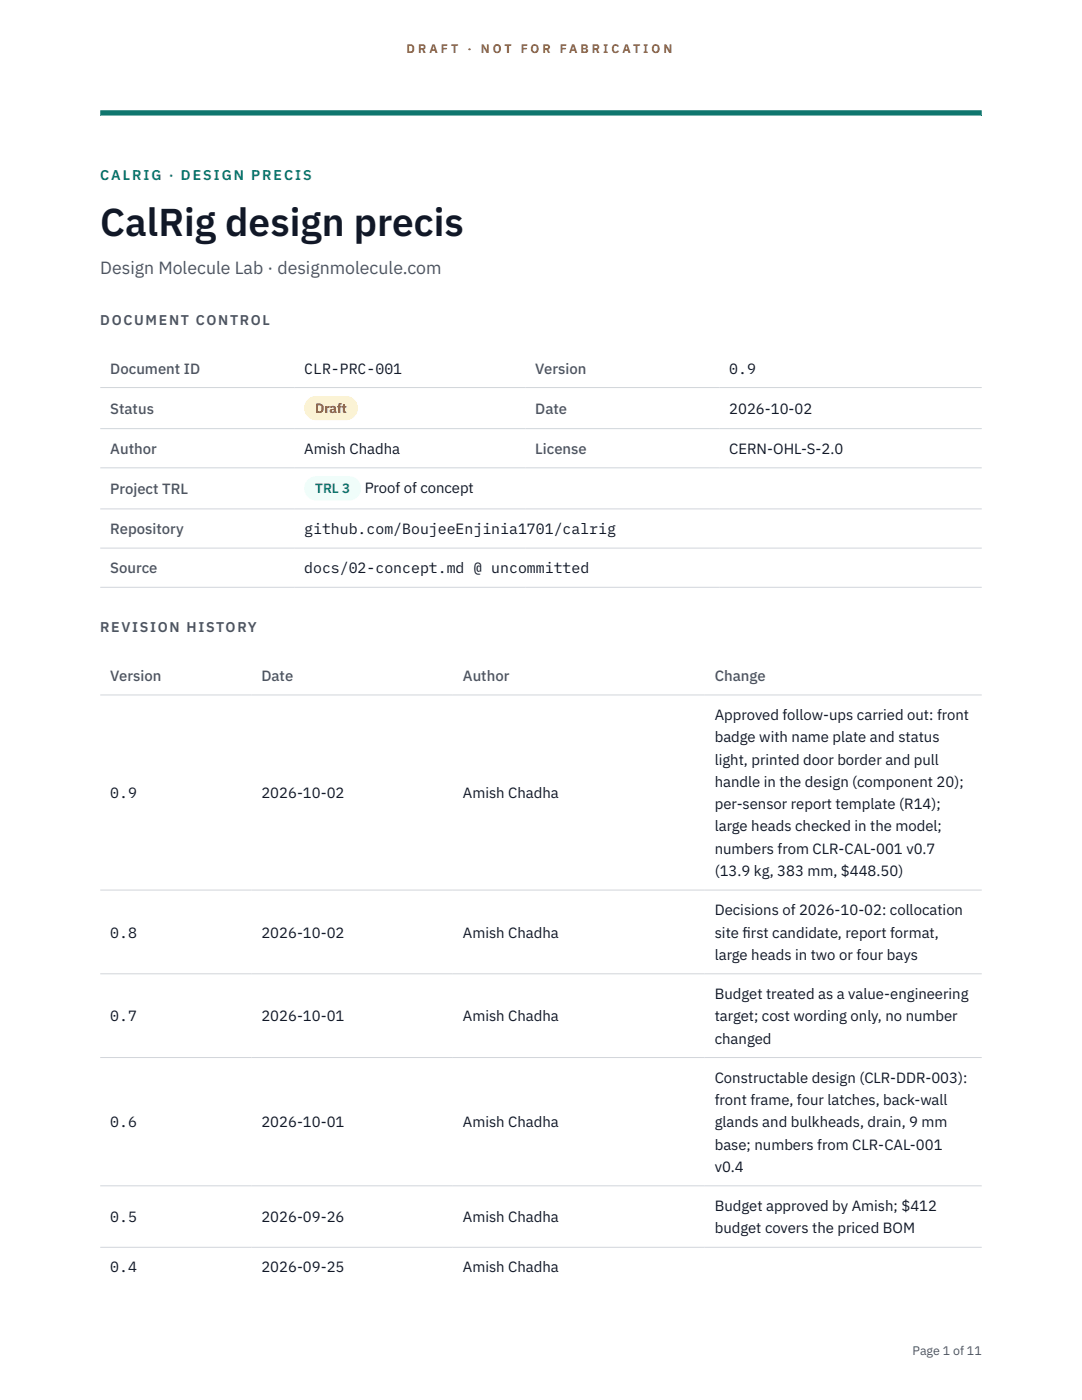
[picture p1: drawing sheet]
<svg xmlns="http://www.w3.org/2000/svg" width="216mm" height="279mm" viewBox="0 0 216 279" stroke-linecap="round" stroke-linejoin="round" font-family="sans-serif">
<defs><g id="words">
<text font-size="7.8" fill="#111827" x="20" y="47.1">CalRig design precis</text>
<text font-size="3.5" fill="#4b5563" x="20" y="54.6">Design Molecule Lab · designmolecule.com</text>
<g font-size="3" fill="#4b5563">
<text x="22" y="74.5">Document ID</text>
<text x="106.8" y="74.5">Version</text>
<text x="22" y="82.6">Status</text>
<text x="106.8" y="82.6">Date</text>
<text x="22" y="90.6">Author</text>
<text x="106.8" y="90.6">License</text>
<text x="22" y="98.6">Project TRL</text>
<text x="22" y="106.6">Repository</text>
<text x="22" y="114.4">Source</text>
<text x="22" y="135.9">Version</text>
<text x="52.2" y="135.9">Date</text>
<text x="92.4" y="135.9">Author</text>
<text x="142.6" y="135.9">Change</text>
</g>
<g font-size="3" fill="#111827">
<text x="60.7" y="74.5">CLR-PRC-001</text>
<text x="145.5" y="74.5">0.9</text>
<text x="145.5" y="82.6">2026-10-02</text>
<text x="60.7" y="90.6">Amish Chadha</text>
<text x="145.5" y="90.6">CERN-OHL-S-2.0</text>
<text x="72.8" y="98.5">Proof of concept</text>
<text x="60.7" y="106.6">github.com/BoujeeEnjinia1701/calrig</text>
<text x="60.7" y="114.4">docs/02-concept.md @ uncommitted</text>
<text x="142.6" y="143.7">Approved follow-ups carried out: front</text>
<text x="142.6" y="148.2">badge with name plate and status</text>
<text x="142.6" y="152.6">light, printed door border and pull</text>
<text x="22" y="159.3">0.9</text>
<text x="52.2" y="159.3">2026-10-02</text>
<text x="92.4" y="159.3">Amish Chadha</text>
<text x="142.6" y="157.1">handle in the design (component 20);</text>
<text x="142.6" y="161.5">per-sensor report template (R14);</text>
<text x="142.6" y="165.9">large heads checked in the model;</text>
<text x="142.6" y="170.4">numbers from CLR-CAL-001 v0.7</text>
<text x="142.6" y="174.8">(13.9 kg, 383 mm, $448.50)</text>
<text x="142.6" y="182.7">Decisions of 2026-10-02: collocation</text>
<text x="22" y="187.1">0.8</text>
<text x="52.2" y="187.1">2026-10-02</text>
<text x="92.4" y="187.1">Amish Chadha</text>
<text x="142.6" y="187.1">site f</text>
<text x="142.6" y="191.5">large heads in two or four bays</text>
<text x="148.2" y="187.1">irst candidate, report format,</text>
<text x="22" y="203.8">0.7</text>
<text x="52.2" y="203.8">2026-10-01</text>
<text x="92.4" y="203.8">Amish Chadha</text>
<text x="142.6" y="199.4">Budget treated as a value-engineering</text>
<text x="142.6" y="203.8">target; cost wording only, no number</text>
<text x="142.6" y="208.3">changed</text>
<text x="142.6" y="216.1">Constructable design (CLR-DDR-003):</text>
<text x="142.6" y="220.5">front frame, four latches, back-wall</text>
<text x="22" y="225">0.6</text>
<text x="52.2" y="225">2026-10-01</text>
<text x="92.4" y="225">Amish Chadha</text>
<text x="142.6" y="225">glands and bulkheads, drain, 9 mm</text>
<text x="142.6" y="229.4">base; numbers from CLR-CAL-001</text>
<text x="142.6" y="233.9">v0.4</text>
<text x="22" y="243.9">0.5</text>
<text x="52.2" y="243.9">2026-09-26</text>
<text x="92.4" y="243.9">Amish Chadha</text>
<text x="142.6" y="241.7">Budget approved by Amish; $412</text>
<text x="142.6" y="246.1">budget covers the priced BOM</text>
<text x="22" y="253.9">0.4</text>
<text x="52.2" y="253.9">2026-09-25</text>
<text x="92.4" y="253.9">Amish Chadha</text>
</g>
<text font-size="2.8" fill="#0f766e" x="20" y="36">CALRIG · DESIGN PRECIS</text>
<g font-size="2.8" fill="#4b5563">
<text x="20" y="64.8">DOCUMENT CONTROL</text>
<text x="20" y="126.2">REVISION HISTORY</text>
</g>
<text font-size="2.7" fill="#92400e" x="62.9" y="82.5">Draft</text>
<text font-size="2.7" fill="#0f766e" x="62.9" y="98.5">TRL 3</text>
<g font-size="2.5" fill="#b45309">
<text x="81.1" y="10.5">D R A F T</text>
<text x="93.3" y="10.5">·</text>
<text x="95.9" y="10.5">N O T</text>
<text x="103.9" y="10.5">F O R</text>
<text x="111.7" y="10.5">F A B R I C A T I O N</text>
</g>
<text font-size="2.5" fill="#4b5563" x="182.1" y="270.3">Page 1 of 11</text>
</g></defs>
<path d="M20 23.1h175.9zM20 22h175.9v1.1h-175.9z" fill-rule="evenodd" fill="#0f766e"/>
<path d="M20 77.3h175.9M20 85.5h175.9M20 93.4h175.9M20 101.6h175.9M20 109.4h175.9M20 117.2h175.9M20 138.7h175.9M20 177.6h175.9M20 194.3h175.9M20 211.1h175.9M20 236.7h175.9M20 248.9h175.9" fill="none" stroke="#d1d5db" stroke-width=".2"/>
<path d="M60.7 79h10.7v4.9h-10.7z" fill="#fef3c7"/>
<path d="M60.7 95.1h11.4v4.8h-11.4z" fill="#f0fdfa"/>
<use href="#words"/>
</svg>
